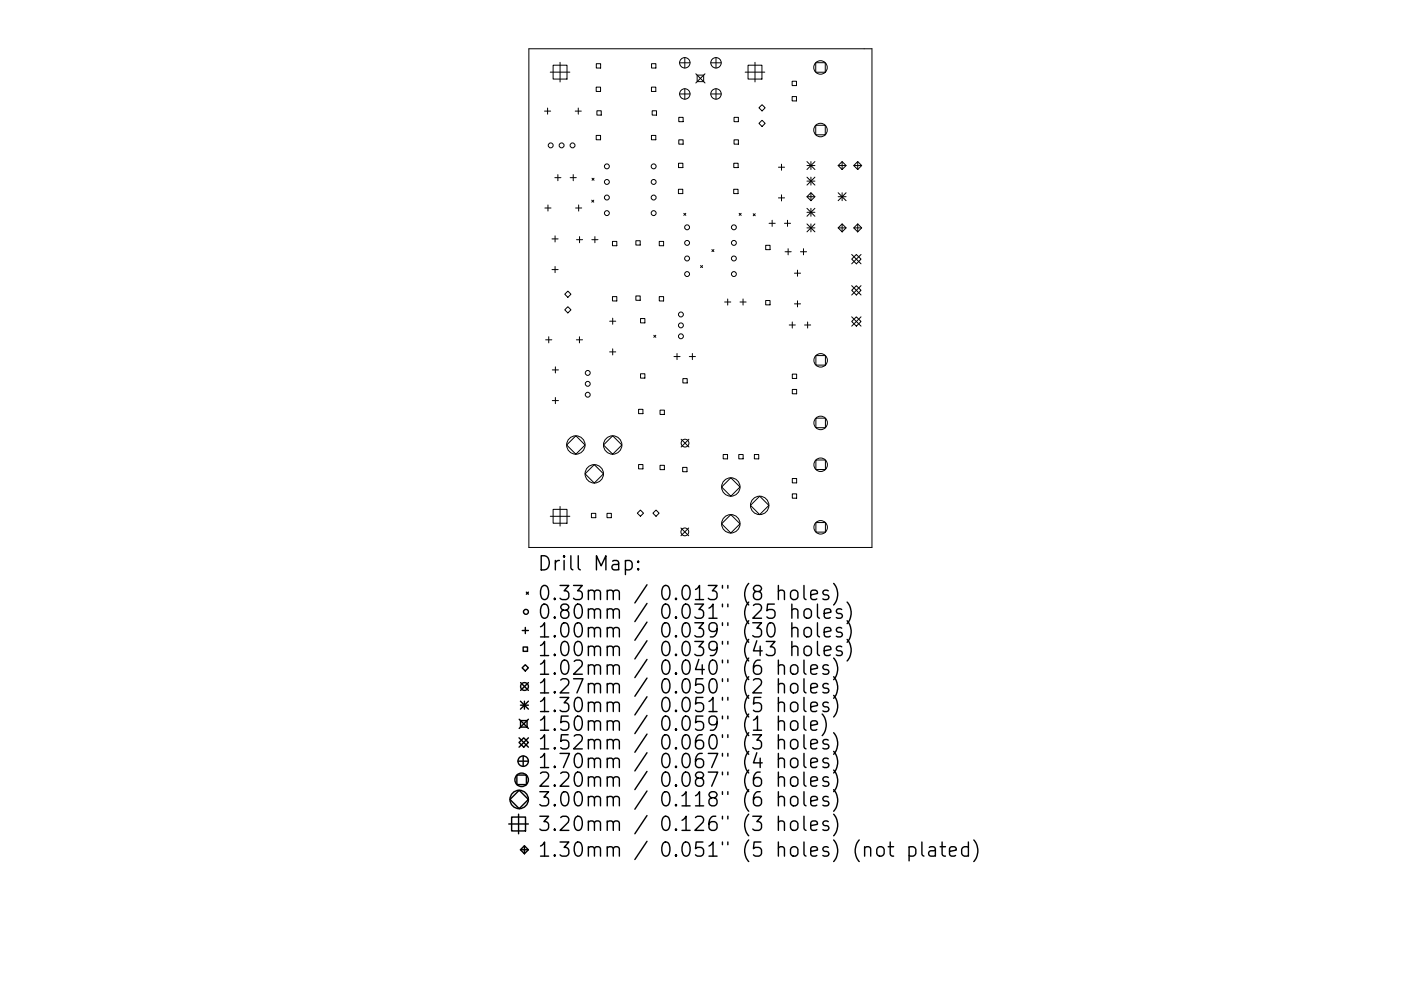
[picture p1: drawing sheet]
<svg xmlns="http://www.w3.org/2000/svg" width="297mm" height="210mm" viewBox="0 0 297 210" stroke-linecap="round" stroke-linejoin="round" font-family="sans-serif">
<defs><g id="words">
<g font-size="4.2">
<text x="114" y="121.1">Drill Map:</text>
<text x="114" y="127.4">0.33mm / 0.013&quot; (8 holes)</text>
<text x="114" y="131.3">0.80mm / 0.031&quot; (25 holes)</text>
<text x="114" y="135.3">1.00mm / 0.039&quot; (30 holes)</text>
<text x="114" y="139.2">1.00mm / 0.039&quot; (43 holes)</text>
<text x="114" y="143.2">1.02mm / 0.040&quot; (6 holes)</text>
<text x="114" y="147.2">1.27mm / 0.050&quot; (2 holes)</text>
<text x="114" y="151.1">1.30mm / 0.051&quot; (5 holes)</text>
<text x="114" y="155.1">1.50mm / 0.059&quot; (1 hole)</text>
<text x="114" y="159">1.52mm / 0.060&quot; (3 holes)</text>
<text x="114" y="163">1.70mm / 0.067&quot; (4 holes)</text>
<text x="114" y="167">2.20mm / 0.087&quot; (6 holes)</text>
<text x="114" y="171.1">3.00mm / 0.118&quot; (6 holes)</text>
<text x="114" y="176.3">3.20mm / 0.126&quot; (3 holes)</text>
<text x="114" y="181.8">1.30mm / 0.051&quot; (5 holes) (not plated)</text>
</g>
</g></defs>
<g fill="none" stroke="#000" stroke-width=".21">
<path d="M112.1 10.3h72.8v105.9h-72.8zM116.7 15.3h4.1M117.3 13.8h2.9v3h-2.9zM118.7 13.2v4.2M126.4 18.5h.9v.9h-.9zM126.4 13.5h.9v.9h-.9zM138.1 18.5h.9v.9h-.9zM138.1 13.5h1v.9h-1zM144.1 13.3h2.2M144.1 19.9h2.2M145.2 12.2v2.2M145.2 18.8v2.2"/>
<path d="M147.5 15.7l2 1.9M147.8 15.9h1.4v1.4h-1.4zM149.5 15.7l-2 1.9M150.7 13.3h2.2M150.7 19.9h2.2M151.8 12.2v2.2M151.8 18.8v2.2M158 15.3h4.2M158.6 13.8h2.9v3h-2.9zM160.1 13.2v4.2M167.9 17.2h1v1h-1zM172.9 13.3h2.1v2h-2.1z"/>
<path d="M115.4 23.6h1.3M116.1 22.9v1.3M117.6 37.7h1.3M118.3 37v1.3M120.9 37.7h1.3M121.5 37v1.3M122 23.6h1.3M122.6 22.9v1.3M125.5 37.8l.4 .4M125.9 37.8l-.4 .4M126.4 28.7h.9v1h-.9zM126.6 23.5h.9v.9h-.9z"/>
<path d="M138.1 28.7h.9v1h-.9zM138.3 23.5h.9v.9h-.9zM143.9 34.6h.9v1h-.9zM143.9 24.9h.9v.9h-.9zM143.9 29.7h.9v.9h-.9zM155.6 34.6h.9v1h-.9zM155.6 24.9h1v.9h-1zM155.6 29.7h1v.9h-1zM160.9 26.2l.7-.7 .6 .7-.6 .6zM161.6 22.2l.6 .7-.6 .6-.7-.6zM165 35.5h1.3M165.7 34.8v1.3"/>
<path d="M167.9 20.5h1v.9h-1zM171.1 34.3l1.7 1.7M171.1 35.1h1.7M171.1 37.6l1.7 1.7M171.1 38.4h1.7M171.9 34.3v1.7M171.9 37.6v1.7M172.8 34.3l-1.7 1.7M172.8 37.6l-1.7 1.7M172.9 26.6h2.1v2h-2.1zM177.7 35.1l.8-.8 .9 .8-.9 .9zM177.7 35.1h1.7"/>
<path d="M178.5 34.3v1.7M181 35.1l.9-.8 .8 .8-.8 .9zM181 35.1h1.7M181.9 34.3v1.7M115.5 44.1h1.3M116.2 43.5v1.3M117 50.7h1.3M117 57.2h1.3M117.7 50v1.3M117.7 56.5v1.3M122 44.1h1.3M122.2 50.9h1.3"/>
<path d="M122.7 43.5v1.3M122.9 50.2v1.3M125.5 42.5l.4 .4M125.5 50.9h1.3M125.9 42.5l-.4 .4M126.1 50.2v1.3M129.9 51.2h.9v.9h-.9zM134.8 51.1h.9v.9h-.9zM139.8 51.2h.9v.9h-.9zM143.8 40.2h1v.9h-1zM145 45.3l.4 .4M145.4 45.3l-.4 .4"/>
<path d="M148.5 56.3l.5 .5M149 56.3l-.5 .5M150.9 53l.5 .4M151.4 53l-.5 .4M155.6 40.2h.9v.9h-.9zM156.7 45.3l.4 .4M157.1 45.3l-.4 .4M159.7 45.3l.4 .5M160.1 45.3l-.4 .5M162.3 52h1v1h-1zM163.1 47.4h1.3M163.7 46.7v1.3"/>
<path d="M165 42h1.3M165.7 41.3v1.3M166.3 47.4h1.3M166.4 53.4h1.4M167 46.7v1.3M167.1 52.8v1.3M168.4 58h1.3M169.1 57.3v1.3M169.7 53.4h1.3M170.4 52.8v1.3M171.1 41.7l.8-.8 .9 .8-.9 .9zM171.1 44.2l1.7 1.7"/>
<path d="M171.1 45h1.7M171.1 47.5l1.7 1.7M171.1 48.3h1.7M171.1 41.7h1.7M171.9 40.9v1.7M171.9 44.2v1.7M171.9 47.5v1.7M172.8 44.2l-1.7 1.7M172.8 47.5l-1.7 1.7M177.7 48.3l.8-.8 .9 .8-.9 .9zM177.7 40.9l1.7 1.7M177.7 48.3h1.7"/>
<path d="M177.7 41.7h1.7M178.5 40.9v1.7M178.5 47.5v1.7M179.4 40.9l-1.7 1.7M180.6 55l1-1 1 1-1 1zM180.6 54l2 2M181 48.3l.9-.8 .8 .8-.8 .9zM181 48.3h1.7M181.9 47.5v1.7M182.6 54l-2 2M115.7 72.1h1.3M116.3 71.4v1.3"/>
<path d="M117.1 78.5h1.3M117.8 77.8v1.3M119.7 65.7l.7-.6 .7 .6-.7 .7zM120.4 61.8l.7 .6-.7 .7-.7-.7zM122.2 72.1h1.3M122.9 71.4v1.3M129.3 68.1h1.3M129.3 74.7h1.3M129.9 62.9h.9v1h-.9zM129.9 67.5v1.3M129.9 74v1.3M134.8 62.8h.9v.9h-.9z"/>
<path d="M135.8 67.6h.9v.9h-.9zM135.8 79.3h.9v.9h-.9zM138.6 71.1l.4 .5M139 71.1l-.4 .5M139.8 62.9h.9v1h-.9zM142.9 75.6h1.3M143.5 75v1.3M146.1 75.6h1.3M146.8 75v1.3M153.6 64.1h1.3M154.3 63.4v1.3M156.9 64.1h1.3"/>
<path d="M157.5 63.4v1.3M162.3 63.8h1v.9h-1zM167.3 69h1.3M168 68.3v1.3M168 79.4h.9v.9h-.9zM168.4 64.5h1.3M169.1 63.8v1.3M170.6 69h1.3M171.2 68.3v1.3M173 75.4h2v2.1h-2zM180.6 61.6l1-1 1 1-1 1zM180.6 68.2l1-1 1 1-1 1z"/>
<path d="M180.6 60.6l2 2M180.6 67.2l2 2M182.6 60.6l-2 2M182.6 67.2l-2 2M117.1 85h1.3M117.8 84.3v1.3M120.1 94.4l2-1.9 1.9 1.9-1.9 2zM127.9 94.4l2-1.9 2 1.9-2 2zM135.4 86.8h.9v1h-.9zM135.4 98.6h.9v.9h-.9zM139.9 87h1v.9h-1zM139.9 98.7h1v.9h-1z"/>
<path d="M144.4 93.2l1.7 1.6M144.7 99.2h1v.9h-1zM144.8 80.3h.9v1h-.9zM146.1 93.2l-1.7 1.6M153.3 96.4h1v1h-1zM156.6 96.4h1v1h-1zM159.9 96.4h1v1h-1zM168 82.6h.9v.9h-.9zM173 88.7h2v2h-2zM173 97.6h2v2h-2zM116.7 109.5h4.1M117.3 108.1h2.9v2.9h-2.9z"/>
<path d="M118.7 107.5v4.1M124 100.5l2-1.9 1.9 1.9-1.9 2zM125.4 108.9h.9v.9h-.9zM128.7 108.9h.9v.9h-.9zM135.8 108.2l.6 .7-.6 .6-.7-.6zM139.1 108.2l.6 .7-.6 .6-.7-.6zM144.4 112l1.6 1.7M146 112l-1.6 1.7M153 103.3l1.9-1.9 2 1.9-2 2zM154.9 109.2l2 1.9-2 2-1.9-2zM161.1 105.3l1.9 1.9-1.9 2-2-2zM168 101.5h.9v.9h-.9z"/>
<path d="M168 104.8h.9v.9h-.9zM173 110.9h2v2h-2z"/>
<circle cx="145.2" cy="19.9" r="1.11"/>
<circle cx="145.2" cy="13.3" r="1.11"/>
<circle cx="151.8" cy="19.9" r="1.11"/>
<circle cx="151.8" cy="13.3" r="1.11"/>
<circle cx="174" cy="14.3" r="1.43"/>
<circle cx="116.8" cy="30.8" r=".52"/>
<circle cx="119.1" cy="30.8" r=".52"/>
<circle cx="121.4" cy="30.8" r=".52"/>
<circle cx="128.7" cy="38.6" r=".52"/>
<circle cx="128.7" cy="35.3" r=".52"/>
<circle cx="138.6" cy="38.6" r=".52"/>
<circle cx="138.6" cy="35.3" r=".52"/>
<circle cx="174" cy="27.6" r="1.43"/>
<circle cx="128.7" cy="45.2" r=".52"/>
<circle cx="128.7" cy="41.9" r=".52"/>
<circle cx="138.6" cy="45.2" r=".52"/>
<circle cx="138.6" cy="41.9" r=".52"/>
<circle cx="145.7" cy="58.1" r=".52"/>
<circle cx="145.7" cy="48.2" r=".52"/>
<circle cx="145.7" cy="51.5" r=".52"/>
<circle cx="145.7" cy="54.8" r=".52"/>
<circle cx="155.6" cy="58.1" r=".52"/>
<circle cx="155.6" cy="48.2" r=".52"/>
<circle cx="155.6" cy="51.5" r=".52"/>
<circle cx="155.6" cy="54.8" r=".52"/>
<circle cx="124.6" cy="79.1" r=".52"/>
<circle cx="144.4" cy="71.4" r=".52"/>
<circle cx="144.4" cy="66.7" r=".52"/>
<circle cx="144.4" cy="69" r=".52"/>
<circle cx="174" cy="76.5" r="1.43"/>
<circle cx="122.1" cy="94.4" r="1.95"/>
<circle cx="124.6" cy="83.8" r=".52"/>
<circle cx="124.6" cy="81.4" r=".52"/>
<circle cx="129.9" cy="94.4" r="1.95"/>
<circle cx="145.2" cy="94" r=".83"/>
<circle cx="174" cy="89.7" r="1.43"/>
<circle cx="174" cy="98.6" r="1.43"/>
<circle cx="126" cy="100.5" r="1.95"/>
<circle cx="145.2" cy="112.8" r=".83"/>
<circle cx="154.9" cy="103.3" r="1.95"/>
<circle cx="154.9" cy="111.1" r="1.95"/>
<circle cx="161.1" cy="107.2" r="1.95"/>
<circle cx="174" cy="111.9" r="1.43"/>
</g>
<g fill="none" stroke="#000" stroke-width=".3">
<path d="M132.6 119.1l.9-.2 .5 .6v.8l-.3 .5-.2 .1-.9-.1M135.3 119.1l.2 .1-.2 .1-.1-.1 .1-.1v.2M110.7 133.8h1.3M110.9 137.3h.9v.9h-.9zM111.4 133.1v1.3M111.6 125.6l.4 .5M112 125.6l-.4 .5M135.3 120.6l.2 .2-.2 .1-.1-.1 .1-.2v.3M165 125.5a.74 .74 0 0 1 1.3 .1v1.6M165 124.2v3M167.7 125.5a.81 .81 0 0 1 .8-.3 .81 .81 0 0 1 .7 .6v.8a.81 .81 0 0 1-.8 .6 .81 .81 0 0 1-.8-.6v-.8zM167.9 129.5a.75 .75 0 0 1 1.3 .1v1.6"/>
<path d="M167.9 133.4a.74 .74 0 0 1 1.3 .2v1.5M167.9 137.4a.75 .75 0 0 1 1.3 .1v1.6M167.9 128.2v3M167.9 132.1v3M167.9 136.1v3M170.5 124.2v2.6l.4 .4M170.6 133.4a.81 .81 0 0 1 .8-.3 .81 .81 0 0 1 .6 .6v.9a.81 .81 0 0 1-.8 .6 .81 .81 0 0 1-.7-.6v-.9zM170.7 129.3a.81 .81 0 0 1 1.3 .4v.9a.81 .81 0 0 1-.8 .6 .81 .81 0 0 1-.7-.6v-.9zM170.7 137.2a.81 .81 0 0 1 1.3 .5v.8a.81 .81 0 0 1-.8 .6 .81 .81 0 0 1-.7-.6v-.8zM171.9 126.2l1.4-.3-.1-.5-.9-.2-.4 .4v1.2l.1 .3 .3 .1 .9-.1M173.3 128.2v2.5l.4 .5M173.3 132.1v2.6l.4 .4"/>
<path d="M173.3 136.1v2.6l.4 .4M174.7 130.2l1.5-.3-.2-.6-.8-.1-.5 .4v1.1l.2 .3 .3 .2 .8-.2M174.7 134.1l1.5-.3-.2-.5-.8-.2-.5 .5v1.1l.2 .3 .3 .1 .8-.1M174.7 138.1l1.5-.3-.2-.6-.8-.1-.5 .4v1.2l.2 .2 .3 .2 .8-.2M175.6 125.4l-.7-.2-.4 .4 .1 .5 1 .3 .1 .2-.1 .5-.3 .1-.8-.1M176.7 123.8a3.4 3.4 0 0 1 0 4.6M176.7 139.6a3.4 3.4 0 0 1 0 4.6M178.5 129.3l-.8-.1-.4 .4 .2 .4 1 .3 .1 .3-.1 .4-.3 .2-.9-.2M178.5 133.3l-.8-.2-.4 .5 .2 .4 1 .3 .1 .3-.1 .4-.3 .1-.9-.1M178.5 137.2l-.8-.1-.4 .4 .2 .4 1 .3 .1 .3-.1 .4-.3 .2-.9-.2M179.6 127.7a3.4 3.4 0 0 1 0 4.6M179.6 131.7a3.4 3.4 0 0 1 0 4.6"/>
<path d="M179.6 135.7a3.4 3.4 0 0 1 0 4.5M110 156.5l2 2M110.1 152.6l1.9 1.9M110.3 148.8l1.7 1.7M110.3 149.6h1.7M110.4 152.9h1.3v1.4h-1.3zM110.4 144.8l1.6 1.7M110.7 141.7l.7-.7 .6 .7-.6 .7zM111 156.5l1 1-1 1-1-1zM111.2 148.8v1.7M112 144.8l-1.6 1.7M112 148.8l-1.7 1.7"/>
<path d="M112 152.6l-1.9 1.9M112 156.5l-2 2M165 141.3a.74 .74 0 0 1 1.3 .2v1.5M165 145.3a.74 .74 0 0 1 1.3 .1v1.6M165 149.3a.75 .75 0 0 1 1.3 .1v1.6M165 153.2a.74 .74 0 0 1 1.3 .2v1.5M165 157.2a.74 .74 0 0 1 1.3 .1v1.6M165 140v3M165 144v3M165 148v3M165 151.9v3M165 155.9v3"/>
<path d="M165 159.8v3M167.7 141.3a.81 .81 0 0 1 .8-.3 .81 .81 0 0 1 .7 .6v.9a.81 .81 0 0 1-.8 .6 .81 .81 0 0 1-.8-.6v-.9zM167.7 149.3a.81 .81 0 0 1 .8-.3 .81 .81 0 0 1 .7 .5v.9a.81 .81 0 0 1-.8 .6 .81 .81 0 0 1-.8-.6v-.9zM167.7 153.2a.81 .81 0 0 1 .8-.3 .81 .81 0 0 1 .7 .6v.9a.81 .81 0 0 1-.8 .6 .81 .81 0 0 1-.8-.6v-.9zM167.9 145.2a.81 .81 0 0 1 1.3 .4v.8a.81 .81 0 0 1-.8 .6 .81 .81 0 0 1-.8-.6v-.8zM167.9 157a.81 .81 0 0 1 1.3 .5v.8a.81 .81 0 0 1-.8 .6 .81 .81 0 0 1-.8-.6v-.8zM170.5 140v2.6l.4 .4M170.5 144v2.6l.4 .4M170.5 148v2.5l.4 .5M170.5 151.9v2.6l.4 .4M170.5 155.9v2.6l.4 .4M170.5 159.8v2.6l.4 .4"/>
<path d="M171.9 142l1.4-.2-.1-.6-.9-.2-.4 .5v1.1l.1 .3 .3 .1 .9-.1M171.9 146l1.4-.3-.1-.5-.9-.2-.4 .4v1.2l.1 .3 .3 .1 .9-.1M171.9 150l1.4-.3-.1-.6-.9-.1-.4 .4v1.1l.1 .3 .3 .2 .9-.2M171.9 153.9l1.4-.3-.1-.5-.9-.2-.4 .5v1.1l.1 .3 .3 .1 .9-.1M171.9 157.9l1.4-.3-.1-.6-.9-.1-.4 .4v1.2l.1 .2 .3 .2 .9-.2M174.3 151.5a3.4 3.4 0 0 1 0 4.6M175.6 141.2l-.7-.2-.4 .5 .1 .4 1 .3 .1 .3-.1 .4-.3 .1-.8-.1M175.6 145.2l-.7-.2-.4 .4 .1 .5 1 .3 .1 .2-.1 .5-.3 .1-.8-.1M175.6 149.1l-.7-.1-.4 .4 .1 .4 1 .3 .1 .3-.1 .4-.3 .2-.8-.2M175.6 157l-.7-.1-.4 .4 .1 .4 1 .3 .1 .3-.1 .4-.3 .2-.8-.2M176.7 143.6a3.4 3.4 0 0 1 0 4.6M176.7 147.5a3.4 3.4 0 0 1 0 4.6"/>
<path d="M176.7 155.5a3.4 3.4 0 0 1 0 4.5M176.7 159.4a3.4 3.4 0 0 1 0 4.6M107.9 174.8h4.1M108.1 169.6l2-1.9 1.9 1.9-1.9 2zM108.5 173.3h2.9v3h-2.9zM109.6 164.4h2v2.1h-2zM109.8 161.5h2.2M109.9 172.7v4.2M110.9 160.4v2.2M111.2 179.4v1.7M165 161.1a.74 .74 0 0 1 1.3 .2v1.5M165 165.1a.74 .74 0 0 1 1.3 .1v1.6"/>
<path d="M165 169.3a.74 .74 0 0 1 1.3 .1v1.6M165 174.5a.74 .74 0 0 1 1.3 .1v1.6M165 163.8v3M165 168v3M165 173.2v3M167.7 161.1a.81 .81 0 0 1 .8-.3 .81 .81 0 0 1 .7 .6v.9a.81 .81 0 0 1-.8 .6 .81 .81 0 0 1-.8-.6v-.9zM167.9 165a.81 .81 0 0 1 1.3 .4v.8a.81 .81 0 0 1-.8 .6 .81 .81 0 0 1-.8-.6v-.8zM167.9 169.1a.81 .81 0 0 1 1.3 .4v.9a.81 .81 0 0 1-.8 .6 .81 .81 0 0 1-.8-.6v-.9zM167.9 174.3a.81 .81 0 0 1 1.3 .4v.9a.81 .81 0 0 1-.8 .6 .81 .81 0 0 1-.8-.6v-.9zM170.5 163.8v2.6l.4 .4M170.5 168v2.5l.4 .5M170.5 173.2v2.5l.4 .5"/>
<path d="M171.9 161.8l1.4-.2-.1-.6-.9-.2-.4 .5v1.1l.1 .3 .3 .1 .9-.1M171.9 165.8l1.4-.3-.1-.5-.9-.2-.4 .4v1.2l.1 .3 .3 .1 .9-.1M171.9 170l1.4-.3-.1-.6-.9-.1-.4 .4v1.1l.1 .3 .3 .2 .9-.2M171.9 175.2l1.4-.3-.1-.6-.9-.1-.4 .4v1.1l.1 .3 .3 .2 .9-.2M175.6 161l-.7-.2-.4 .5 .1 .4 1 .3 .1 .3-.1 .4-.3 .1-.8-.1M175.6 165l-.7-.2-.4 .4 .1 .5 1 .3 .1 .2-.1 .5-.3 .1-.8-.1M175.6 169.1l-.7-.1-.4 .4 .1 .4 1 .3 .1 .3-.1 .4-.3 .2-.8-.2M175.6 174.3l-.7-.1-.4 .4 .1 .4 1 .3 .1 .3-.1 .4-.3 .2-.8-.2M176.7 163.4a3.4 3.4 0 0 1 0 4.6M176.7 167.5a3.4 3.4 0 0 1 0 4.6M176.7 172.7a3.4 3.4 0 0 1 0 4.6M186.2 179.8a.81 .81 0 0 1 1.3 .4v.9a.81 .81 0 0 1-.8 .6 .81 .81 0 0 1-.8-.6v-.9z"/>
<path d="M188.3 179.6h1.2M188.7 178.6v2.6l.2 .3 .6 .1M192.7 179.8l.9-.2 .6 .6v.9l-.3 .4-.3 .1-.9-.1M192.7 179.6v3M195.5 178.6v2.6l.4 .4M197 179.8l.3-.2 .9 .2 .1 .3v1.5M199.3 179.6h1.2M199.7 178.6v2.6l.2 .3 .6 .1M205.3 179.8l-.8-.2-.6 .6v.9l.3 .4 .3 .1 .8-.1M205.3 178.6v3M206.5 178.2a3.4 3.4 0 0 1 0 4.6M110.3 180.3l.9-.9 .8 .9-.8 .8z"/>
<path d="M110.3 180.3h1.7M198.3 180.4l-1 .1a.59 .59 0 0 0-.4 .6 .59 .59 0 0 0 .4 .5l1-.1M201.3 180.6l1.4-.2-.1-.6-.9-.2-.4 .5v1.1l.2 .3 .2 .1 .9-.1"/>
<circle cx="111.5" cy="129.8" r=".52"/>
<circle cx="111.2" cy="145.7" r=".83"/>
<circle cx="110.1" cy="169.6" r="1.95"/>
<circle cx="110.6" cy="165.5" r="1.43"/>
<circle cx="110.9" cy="161.5" r="1.11"/>
</g>
<use href="#words"/>
</svg>
